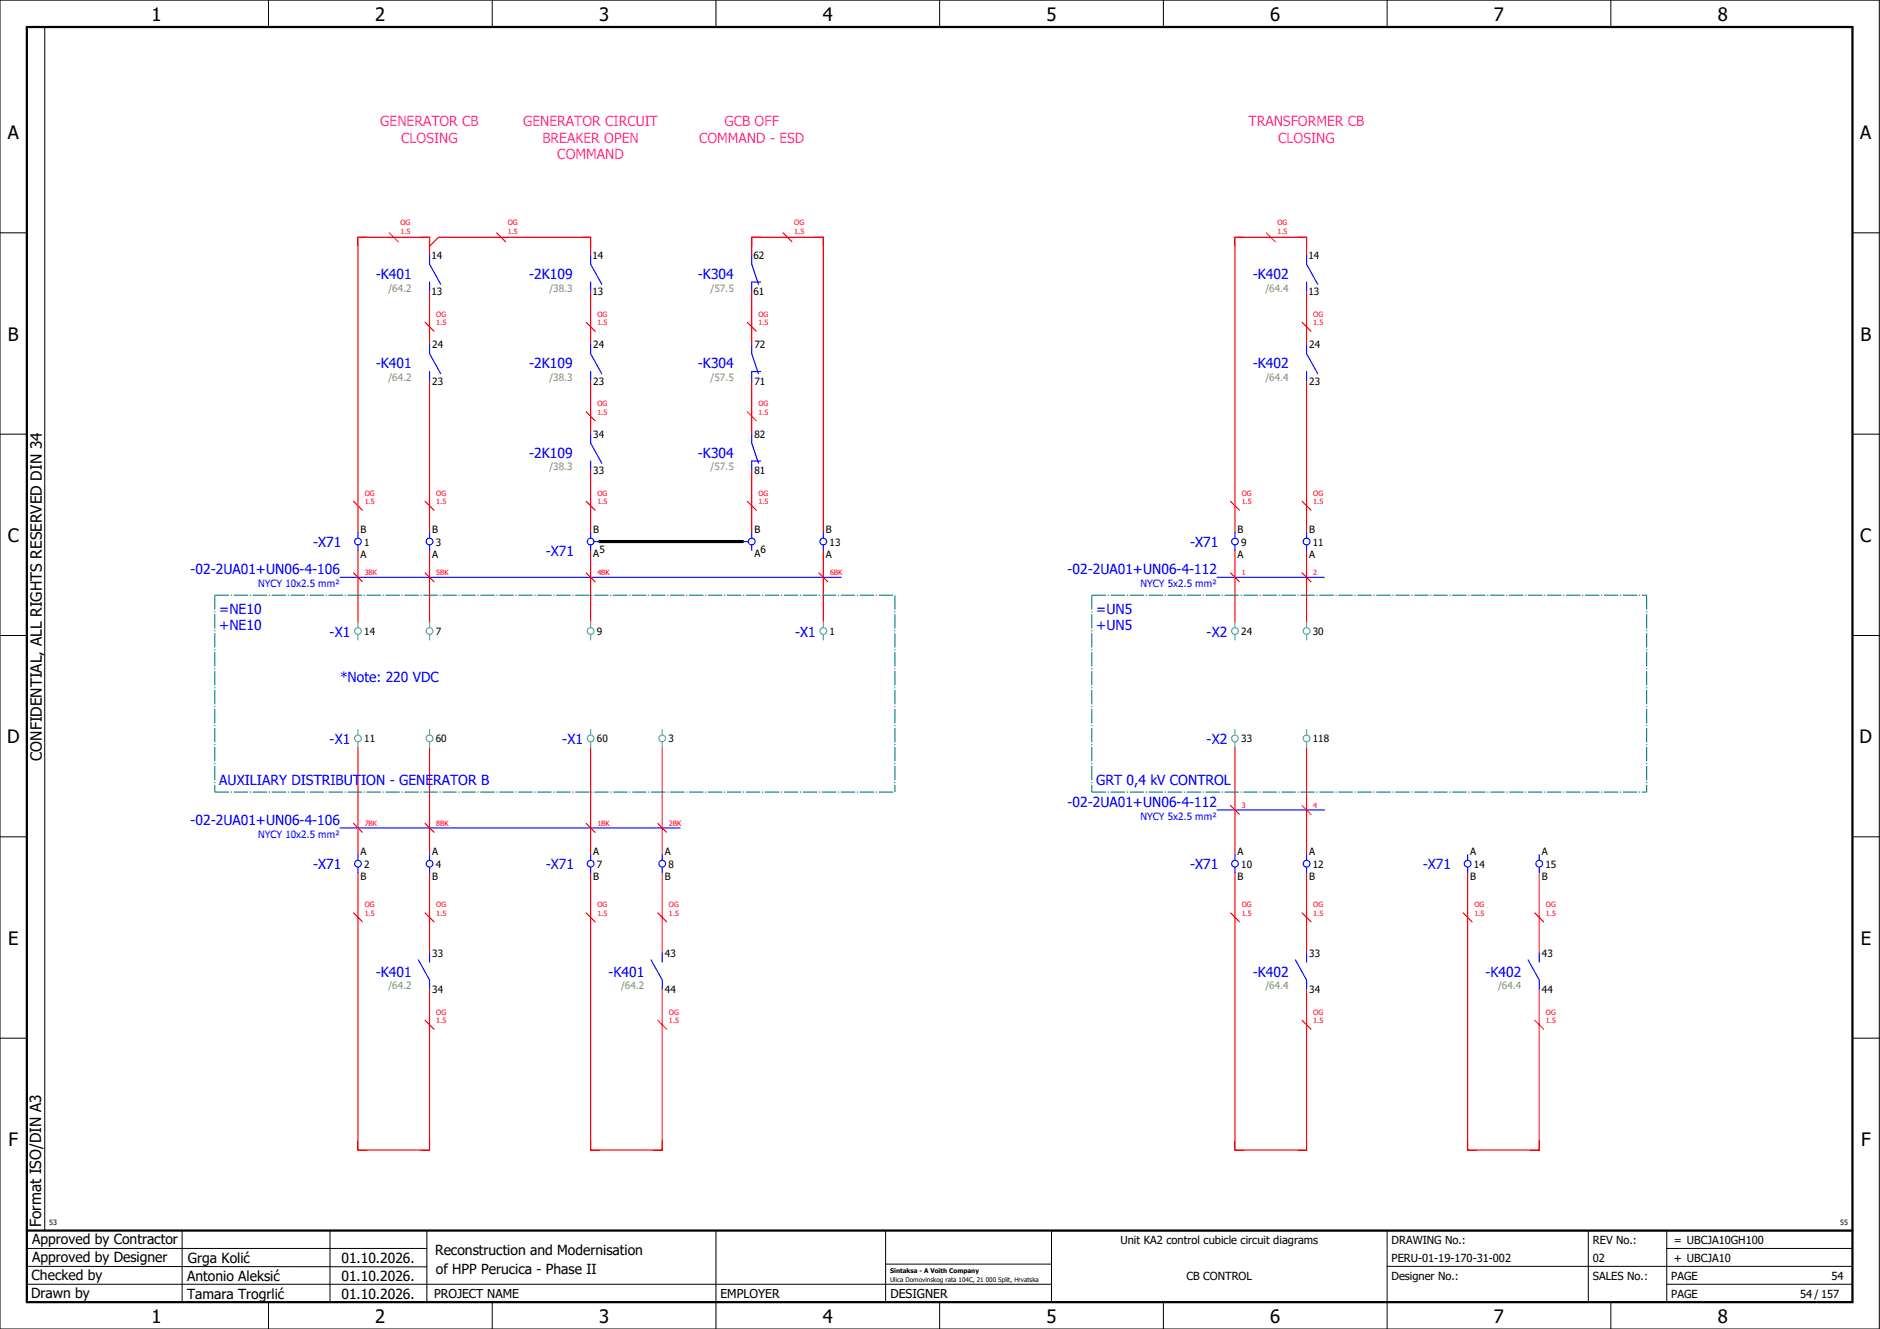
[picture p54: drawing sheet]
<svg xmlns="http://www.w3.org/2000/svg" width="420mm" height="297mm" viewBox="0 0 420 297" stroke-linecap="round" stroke-linejoin="round" font-family="sans-serif">
<defs><g id="words">
<g font-size="4.1">
<text x="33.9" y="4.7">1</text>
<text x="83.9" y="4.7">2</text>
<text x="133.9" y="4.7">3</text>
<text x="183.9" y="4.7">4</text>
<text x="233.9" y="4.7">5</text>
<text x="283.9" y="4.7">6</text>
<text x="333.9" y="4.7">7</text>
<text x="383.9" y="4.7">8</text>
<text x="1.8" y="31.2">A</text>
<text x="415.8" y="31.2">A</text>
<text x="1.8" y="76.2">B</text>
<text x="415.8" y="76.2">B</text>
<text x="1.8" y="121.2">C</text>
<text x="415.8" y="121.2">C</text>
<text x="1.6" y="166.2">D</text>
<text x="415.6" y="166.2">D</text>
<text x="1.8" y="211.2">E</text>
<text x="415.8" y="211.2">E</text>
<text x="1.9" y="256.2">F</text>
<text x="415.9" y="256.2">F</text>
<text x="33.9" y="295.7">1</text>
<text x="83.9" y="295.7">2</text>
<text x="133.9" y="295.7">3</text>
<text x="183.9" y="295.7">4</text>
<text x="233.9" y="295.7">5</text>
<text x="283.9" y="295.7">6</text>
<text x="333.9" y="295.7">7</text>
<text x="383.9" y="295.7">8</text>
</g>
<g font-size="3.4">
<text x="9.4" y="170" transform="rotate(-90 9.4 170)">CONFIDENTIAL, ALL RIGHTS RESERVED DIN 34</text>
<text x="9.2" y="274.3" transform="rotate(-90 9.2 274.3)">Format ISO/DIN A3</text>
</g>
<g font-size="3.1" fill="#f0f">
<text x="85" y="28.1">GENERATOR CB</text>
<text x="116.9" y="28.1">GENERATOR CIRCUIT</text>
<text x="161.9" y="28.1">GCB OFF</text>
<text x="279.1" y="28.1">TRANSFORMER CB</text>
<text x="89.7" y="31.9">CLOSING</text>
<text x="121.2" y="31.9">BREAKER OPEN</text>
<text x="124.6" y="35.6">COMMAND</text>
<text x="156.2" y="31.9">COMMAND - ESD</text>
<text x="285.7" y="31.9">CLOSING</text>
</g>
<g font-size="3.1" fill="#00f">
<text x="84" y="62.3">-K401</text>
<text x="118.3" y="62.3">-2K109</text>
<text x="156" y="62.3">-K304</text>
<text x="280" y="62.3">-K402</text>
<text x="84" y="82.3">-K401</text>
<text x="118.3" y="82.3">-2K109</text>
<text x="156" y="82.3">-K304</text>
<text x="280" y="82.3">-K402</text>
<text x="118.3" y="102.3">-2K109</text>
<text x="156" y="102.3">-K304</text>
<text x="70" y="122.3">-X71</text>
<text x="122" y="124.3">-X71</text>
<text x="266" y="122.3">-X71</text>
<text x="42.6" y="128.4">-02-2UA01+UN06-4-106</text>
<text x="238.6" y="128.4">-02-2UA01+UN06-4-112</text>
<text x="49" y="137.1">=NE10</text>
<text x="245" y="137.1">=UN5</text>
<text x="49" y="140.9">+NE10</text>
<text x="73.7" y="142.3">-X1</text>
<text x="177.7" y="142.3">-X1</text>
<text x="245" y="140.9">+UN5</text>
<text x="269.7" y="142.3">-X2</text>
<text x="76" y="152.4">*Note: 220 VDC</text>
<text x="73.7" y="166.3">-X1</text>
<text x="125.7" y="166.3">-X1</text>
<text x="269.7" y="166.3">-X2</text>
<text x="49" y="175.4">AUXILIARY DISTRIBUTION - GENERATOR B</text>
<text x="245" y="175.4">GRT 0,4 kV CONTROL</text>
<text x="42.6" y="184.4">-02-2UA01+UN06-4-106</text>
<text x="238.6" y="180.4">-02-2UA01+UN06-4-112</text>
<text x="70" y="194.3">-X71</text>
<text x="122" y="194.3">-X71</text>
<text x="266" y="194.3">-X71</text>
<text x="318" y="194.3">-X71</text>
<text x="84" y="218.3">-K401</text>
<text x="136" y="218.3">-K401</text>
<text x="280" y="218.3">-K402</text>
<text x="332" y="218.3">-K402</text>
</g>
<g font-size="3.1">
<text x="7.2" y="278.1">Approved by Contractor</text>
<text x="97.2" y="280.5">Reconstruction and Modernisation</text>
<text x="7.1" y="286.1">Checked by</text>
<text x="7.2" y="282.1">Approved by Designer</text>
<text x="41.8" y="286.2">Antonio Aleksić</text>
<text x="42" y="282.3">Grga Kolić</text>
<text x="76.3" y="282.3">01.10.2026.</text>
<text x="76.3" y="286.3">01.10.2026.</text>
<text x="97.4" y="284.8">of HPP Perucica - Phase II</text>
<text x="6.9" y="290">Drawn by</text>
<text x="41.8" y="290.3">Tamara Trogrlić</text>
<text x="76.3" y="290.3">01.10.2026.</text>
</g>
<g font-size="2.7">
<text x="97" y="290.1">PROJECT NAME</text>
<text x="161" y="290.1">EMPLOYER</text>
<text x="199" y="290.1">DESIGNER</text>
</g>
<g font-size="2.5">
<text x="250.4" y="278">Unit KA2 control cubicle circuit diagrams</text>
<text x="311" y="278">DRAWING No.:</text>
<text x="356" y="278">REV No.:</text>
<text x="374.1" y="278">= UBCJA10GH100</text>
<text x="265.2" y="286">CB CONTROL</text>
<text x="311" y="286">Designer No.:</text>
<text x="311" y="282">PERU-01-19-170-31-002</text>
<text x="356" y="286">SALES No.:</text>
<text x="356" y="282">02</text>
<text x="373.5" y="286">PAGE</text>
<text x="374.1" y="282.1">+ UBCJA10</text>
<text x="409.3" y="286">54</text>
<text x="373.5" y="290">PAGE</text>
<text x="402.3" y="290">54 / 157</text>
</g>
<g font-size="2.2">
<text x="96.4" y="58">14</text>
<text x="132.4" y="58">14</text>
<text x="168.4" y="58">62</text>
<text x="292.4" y="58">14</text>
<text x="96.4" y="65.9">13</text>
<text x="132.4" y="65.9">13</text>
<text x="168.4" y="65.9">61</text>
<text x="292.4" y="65.9">13</text>
<text x="96.6" y="77.9">24</text>
<text x="132.6" y="77.9">24</text>
<text x="168.6" y="77.9">72</text>
<text x="292.6" y="77.9">24</text>
<text x="96.6" y="86">23</text>
<text x="132.6" y="86">23</text>
<text x="168.6" y="86">71</text>
<text x="292.6" y="86">23</text>
<text x="132.6" y="97.9">34</text>
<text x="168.6" y="97.9">82</text>
<text x="132.6" y="106">33</text>
<text x="168.6" y="106">81</text>
<text x="80.6" y="119.2">B</text>
<text x="96.6" y="119.2">B</text>
<text x="132.6" y="119.2">B</text>
<text x="168.6" y="119.2">B</text>
<text x="184.6" y="119.2">B</text>
<text x="276.6" y="119.2">B</text>
<text x="292.6" y="119.2">B</text>
<text x="80.6" y="124.7">A</text>
<text x="81.4" y="121.9">1</text>
<text x="96.6" y="124.7">A</text>
<text x="97.4" y="121.9">3</text>
<text x="132.6" y="124.6">A</text>
<text x="134" y="123.7">5</text>
<text x="168.6" y="124.6">A</text>
<text x="170" y="123.7">6</text>
<text x="184.6" y="124.7">A</text>
<text x="185.4" y="121.9">13</text>
<text x="276.6" y="124.7">A</text>
<text x="277.4" y="121.9">9</text>
<text x="292.6" y="124.7">A</text>
<text x="293.4" y="121.9">11</text>
<text x="81.4" y="141.9">14</text>
<text x="97.4" y="141.9">7</text>
<text x="133.4" y="141.9">9</text>
<text x="185.4" y="141.9">1</text>
<text x="277.4" y="141.9">24</text>
<text x="293.4" y="141.9">30</text>
<text x="81.4" y="165.9">11</text>
<text x="97.4" y="165.9">60</text>
<text x="133.4" y="165.9">60</text>
<text x="149.4" y="165.9">3</text>
<text x="277.4" y="165.9">33</text>
<text x="293.4" y="165.9">118</text>
<text x="80.6" y="191.2">A</text>
<text x="96.6" y="191.2">A</text>
<text x="132.6" y="191.2">A</text>
<text x="148.6" y="191.2">A</text>
<text x="276.6" y="191.2">A</text>
<text x="292.6" y="191.2">A</text>
<text x="328.6" y="191.2">A</text>
<text x="344.6" y="191.2">A</text>
<text x="80.6" y="196.7">B</text>
<text x="81.4" y="193.9">2</text>
<text x="96.6" y="196.7">B</text>
<text x="97.4" y="193.9">4</text>
<text x="132.6" y="196.7">B</text>
<text x="133.4" y="193.9">7</text>
<text x="148.6" y="196.7">B</text>
<text x="149.4" y="193.9">8</text>
<text x="276.6" y="196.7">B</text>
<text x="277.4" y="193.9">10</text>
<text x="292.6" y="196.7">B</text>
<text x="293.4" y="193.9">12</text>
<text x="328.6" y="196.7">B</text>
<text x="329.4" y="193.9">14</text>
<text x="344.6" y="196.7">B</text>
<text x="345.4" y="193.9">15</text>
<text x="96.6" y="214">33</text>
<text x="148.6" y="214">43</text>
<text x="292.6" y="214">33</text>
<text x="344.6" y="214">43</text>
<text x="96.6" y="221.9">34</text>
<text x="148.6" y="221.9">44</text>
<text x="292.6" y="221.9">34</text>
<text x="344.6" y="221.9">44</text>
</g>
<g font-size="2.2" fill="#7ca552">
<text x="86.8" y="65.2">/64.2</text>
<text x="122.8" y="65.2">/38.3</text>
<text x="158.8" y="65.2">/57.5</text>
<text x="282.8" y="65.2">/64.4</text>
<text x="86.8" y="85.2">/64.2</text>
<text x="122.8" y="85.2">/38.3</text>
<text x="158.8" y="85.2">/57.5</text>
<text x="282.8" y="85.2">/64.4</text>
<text x="122.8" y="105.2">/38.3</text>
<text x="158.8" y="105.2">/57.5</text>
<text x="86.8" y="221.2">/64.2</text>
<text x="138.8" y="221.2">/64.2</text>
<text x="282.8" y="221.2">/64.4</text>
<text x="334.8" y="221.2">/64.4</text>
</g>
<g font-size="2.2" fill="#00f">
<text x="57.7" y="131.3">NYCY 10x2.5 mm²</text>
<text x="254.9" y="131.3">NYCY 5x2.5 mm²</text>
<text x="254.9" y="183.3">NYCY 5x2.5 mm²</text>
<text x="57.7" y="187.3">NYCY 10x2.5 mm²</text>
</g>
<g font-size="1.6" fill="#f00">
<text x="89.5" y="52.2">1.5</text>
<text x="89.5" y="50.3">OG</text>
<text x="113.5" y="52.2">1.5</text>
<text x="113.5" y="50.3">OG</text>
<text x="177.5" y="52.2">1.5</text>
<text x="177.5" y="50.3">OG</text>
<text x="285.5" y="52.2">1.5</text>
<text x="285.5" y="50.3">OG</text>
<text x="97.5" y="70.8">OG</text>
<text x="133.5" y="70.8">OG</text>
<text x="169.5" y="70.8">OG</text>
<text x="293.5" y="70.8">OG</text>
<text x="97.5" y="72.7">1.5</text>
<text x="133.5" y="72.7">1.5</text>
<text x="169.5" y="72.7">1.5</text>
<text x="293.5" y="72.7">1.5</text>
<text x="133.5" y="92.7">1.5</text>
<text x="133.5" y="90.8">OG</text>
<text x="169.5" y="92.7">1.5</text>
<text x="169.5" y="90.8">OG</text>
<text x="81.5" y="112.7">1.5</text>
<text x="81.5" y="110.8">OG</text>
<text x="97.5" y="112.7">1.5</text>
<text x="97.5" y="110.8">OG</text>
<text x="133.5" y="112.7">1.5</text>
<text x="133.5" y="110.8">OG</text>
<text x="169.5" y="112.7">1.5</text>
<text x="169.5" y="110.8">OG</text>
<text x="277.5" y="112.7">1.5</text>
<text x="277.5" y="110.8">OG</text>
<text x="293.5" y="112.7">1.5</text>
<text x="293.5" y="110.8">OG</text>
<text x="81.5" y="128.5">3BK</text>
<text x="97.5" y="128.5">5BK</text>
<text x="133.5" y="128.5">4BK</text>
<text x="185.5" y="128.5">6BK</text>
<text x="277.5" y="128.5">1</text>
<text x="293.5" y="128.5">2</text>
<text x="81.5" y="184.5">7BK</text>
<text x="97.5" y="184.5">8BK</text>
<text x="133.5" y="184.5">1BK</text>
<text x="149.5" y="184.5">2BK</text>
<text x="277.5" y="180.5">3</text>
<text x="293.5" y="180.5">4</text>
<text x="81.5" y="202.8">OG</text>
<text x="97.5" y="202.8">OG</text>
<text x="133.5" y="202.8">OG</text>
<text x="149.5" y="202.8">OG</text>
<text x="277.5" y="202.8">OG</text>
<text x="293.5" y="202.8">OG</text>
<text x="329.5" y="202.8">OG</text>
<text x="345.5" y="202.8">OG</text>
<text x="81.5" y="204.7">1.5</text>
<text x="97.5" y="204.7">1.5</text>
<text x="133.5" y="204.7">1.5</text>
<text x="149.5" y="204.7">1.5</text>
<text x="277.5" y="204.7">1.5</text>
<text x="293.5" y="204.7">1.5</text>
<text x="329.5" y="204.7">1.5</text>
<text x="345.5" y="204.7">1.5</text>
<text x="97.5" y="226.8">OG</text>
<text x="149.5" y="226.8">OG</text>
<text x="293.5" y="226.8">OG</text>
<text x="345.5" y="226.8">OG</text>
<text x="97.5" y="228.7">1.5</text>
<text x="149.5" y="228.7">1.5</text>
<text x="293.5" y="228.7">1.5</text>
<text x="345.5" y="228.7">1.5</text>
</g>
<g font-size="1.6">
<text x="11" y="273.7">53</text>
<text x="411.2" y="273.7">55</text>
</g>
<g font-size="1.4">
<text x="198.9" y="284.4">Sintaksa - A Voith Company</text>
<text x="198.9" y="286.4">Ulica Domovinskog rata 104C, 21 000 Split, Hrvatska</text>
</g>
</g></defs>
<g fill="none" stroke="#000" stroke-width=".22">
<path d="M0 0h420v297h-420zM10 6v269M60 0v6M110 0v6M160 0v6M210 0v6M260 0v6M310 0v6M360 0v6M0 52h6M414 52h6M0 97h6"/>
<path d="M414 97h6M0 142h6M414 142h6M414 176.3v87.4M0 187h6M414 187h6M0 232h6M414 232h6M6 279h89.4M40.7 275v16M73.7 274.9v16M95.4 275.1v16"/>
<path d="M160 275v22M197.9 275.1v16M310 275v22M355 275v16M372.5 279h41.5M372.5 275v16M414 275h-179v16M6 283l89.4 .1M6 287h229M60 291v6M110 291v6M197.9 282.5h37.1"/>
<path d="M210 291v6M260 291v6M310 283h104M360 291v6M372.5 287h41.5"/>
</g>
<path d="M6 6h408v285h-408zM6 275h408" fill="none" stroke="#000" stroke-width=".5"/>
<g fill="none" stroke="#f00" stroke-width=".25">
<path d="M87 52l2 2M96 57v-4h-16v66M96 55l2-2h34v4M111 52l2 2M168 57v-4h16v66M175 52l2 2M283 52l2 2M292 57v-4h-16v66M95 72l2 2M96 65v12M131 72l2 2M132 65v12"/>
<path d="M167 72l2 2M168 65v12M291 72l2 2M292 65v12M96 85v34M131 92l2 2M132 85v12M167 92l2 2M168 85v12M292 85v34M79 112l2 2M95 112l2 2"/>
<path d="M131 112l2 2M132 105v14M167 112l2 2M168 105v14M275 112l2 2M291 112l2 2M79 128l2 2M80 123v16M95 128l2 2M96 123v16M131 128l2 2M132 123v16"/>
<path d="M183 128l2 2M184 123v16M275 128l2 2M276 123v16M291 128l2 2M292 123v16M80 167v24M96 167v24M132 167v24M148 167v24M276 167v24M292 167v24"/>
<path d="M79 184l2 2M80 195v62h16v-36M95 184l2 2M96 195v18M131 184l2 2M132 195v62h16v-36M147 184l2 2M148 195v18M275 180l2 2M276 195v62h16v-36M291 180l2 2M292 195v18"/>
<path d="M328 195v62h16v-36M344 195v18M79 204l2 2M95 204l2 2M131 204l2 2M147 204l2 2M275 204l2 2M291 204l2 2M327 204l2 2M343 204l2 2M95 228l2 2M147 228l2 2"/>
<path d="M291 228l2 2M343 228l2 2"/>
</g>
<path d="M134 121h32" fill="none" stroke="#000" stroke-width=".7"/>
<path d="M48 133h152M48 133v44M200 133v44M244 133h124M244 133v44M368 133v44M48 177h152M244 177h124" fill="none" stroke="#007f7f" stroke-width=".25" stroke-dasharray="3.2 .4 .3 .4" stroke-linecap="butt"/>
<g fill="none" stroke="#00f" stroke-width=".25">
<path d="M96 57v2l2.5 4.5M132 57v2l2.5 4.5M168 57v2l1.5 4.5M292 57v2l2.5 4.5M96 77v2l2.5 4.5M96 63v2M132 77v2l2.5 4.5M132 63v2M168 77v2l1.5 4.5M170 63h-2v2M292 77v2l2.5 4.5M292 63v2"/>
<path d="M96 83v2M132 97v2l2.5 4.5M132 83v2M168 97v2l1.5 4.5M170 83h-2v2M292 83v2M80 119v1.3M96 119v1.3M132 103v2M132 119v1.3M168 119v1.3M170 103h-2v2"/>
<path d="M184 119v1.3M276 119v1.3M292 119v1.3M76 129h112M80 121.8v1.2M96 121.8v1.2M132 121.8v1.2M132.7 121h1.3M166 121h1.3M168 121.8v1.2M184 121.8v1.2M272 129h24"/>
<path d="M276 121.8v1.2M292 121.8v1.2M76 185h76M80 191v1.3M80 193.8v1.2M96 191v1.3M96 193.8v1.2M132 191v1.3M132 193.8v1.2M148 191v1.3M148 193.8v1.2M272 181h24"/>
<path d="M276 191v1.3M276 193.8v1.2M292 191v1.3M292 193.8v1.2M328 191v1.3M328 193.8v1.2M344 191v1.3M344 193.8v1.2M93.5 214.5l2.5 4.5v2M96 213v2M145.5 214.5l2.5 4.5v2M148 213v2"/>
<path d="M289.5 214.5l2.5 4.5v2M292 213v2M341.5 214.5l2.5 4.5v2M344 213v2"/>
<circle cx="80" cy="121" r=".75"/>
<circle cx="96" cy="121" r=".75"/>
<circle cx="132" cy="121" r=".75"/>
<circle cx="168" cy="121" r=".75"/>
<circle cx="184" cy="121" r=".75"/>
<circle cx="276" cy="121" r=".75"/>
<circle cx="292" cy="121" r=".75"/>
<circle cx="80" cy="193" r=".75"/>
<circle cx="96" cy="193" r=".75"/>
<circle cx="132" cy="193" r=".75"/>
<circle cx="148" cy="193" r=".75"/>
<circle cx="276" cy="193" r=".75"/>
<circle cx="292" cy="193" r=".75"/>
<circle cx="328" cy="193" r=".75"/>
<circle cx="344" cy="193" r=".75"/>
</g>
<g fill="none" stroke="#52a5a5" stroke-width=".25">
<path d="M80 139v1.3M96 139v1.3M132 139v1.3M184 139v1.3M276 139v1.3M292 139v1.3M80 141.8v1.2M96 141.8v1.2M132 141.8v1.2M184 141.8v1.2M276 141.8v1.2M292 141.8v1.2"/>
<path d="M80 163v1.3M80 165.8v1.2M96 163v1.3M96 165.8v1.2M132 163v1.3M132 165.8v1.2M148 163v1.3M148 165.8v1.2M276 163v1.3M276 165.8v1.2M292 163v1.3M292 165.8v1.2"/>
<circle cx="80" cy="141" r=".75"/>
<circle cx="96" cy="141" r=".75"/>
<circle cx="132" cy="141" r=".75"/>
<circle cx="184" cy="141" r=".75"/>
<circle cx="276" cy="141" r=".75"/>
<circle cx="292" cy="141" r=".75"/>
<circle cx="80" cy="165" r=".75"/>
<circle cx="96" cy="165" r=".75"/>
<circle cx="132" cy="165" r=".75"/>
<circle cx="148" cy="165" r=".75"/>
<circle cx="276" cy="165" r=".75"/>
<circle cx="292" cy="165" r=".75"/>
</g>
<use href="#words"/>
</svg>
